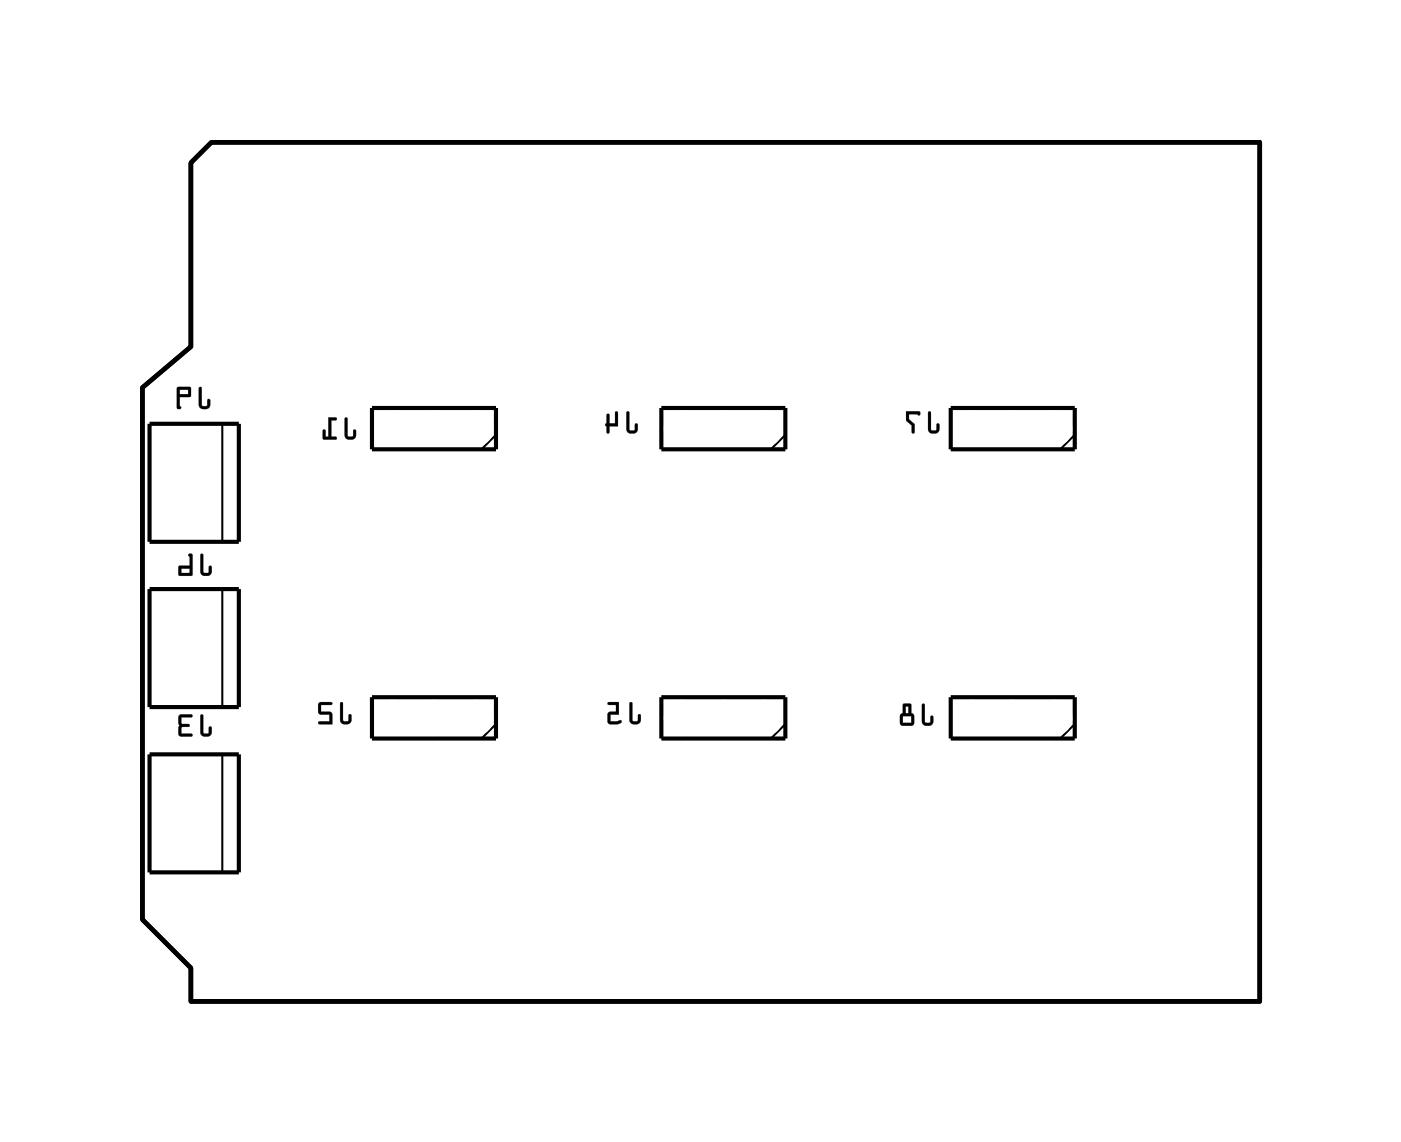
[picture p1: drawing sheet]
<svg xmlns="http://www.w3.org/2000/svg" width="86mm" height="70mm" viewBox="0 0 86 70" stroke-linecap="round" stroke-linejoin="round" font-family="sans-serif">
<path d="M11.7 10l1.3-1.3h64.4v52.9h-65.7v-2.1l-3-3v-32.7l3-2.5z" fill="none" stroke="#000" stroke-width=".28"/>
<path d="M11.7 10l1.3-1.3h64.4v52.9h-65.7v-2.1l-3-3v-32.7l3-2.5z" fill="none" stroke="#000" stroke-width=".06"/>
<path d="M9.2 26.1h5.5v7.2h-5.5zM9.2 36.2h5.5v7.3h-5.5zM22.9 25.1h7.6v2.5h-7.6zM40.6 25.1h7.7v2.5h-7.7zM58.4 25.1h7.6v2.5h-7.6zM9.2 46.4h5.5v7.2h-5.5zM22.9 42.9h7.6v2.5h-7.6zM40.6 42.9h7.7v2.5h-7.7zM58.4 42.9h7.6v2.5h-7.6z" fill="none" stroke="#000" stroke-width=".25"/>
<path d="M13.7 26.1v7.2M13.7 36.2v7.3M30.5 26.7l-.9 .9M48.3 26.7l-.9 .9M66 26.7l-.9 .9M13.7 46.4v7.2M30.5 44.5l-.9 .9M48.3 44.5l-.9 .9M66 44.5l-.9 .9" fill="none" stroke="#000" stroke-width=".13"/>
<g fill="#000">
<path d="M12.2 23.8v1.1a.36 .36 0 0 0 .4 .3 .36 .36 0 0 0 .3-.3v-.3l-.1-.1-.1 .1v.3h-.3v-1zM10.9 23.8v1.3h.1h.1l-.1-.1v-.6h.7v-.5l-.1-.1zM11 24h.6v.2h-.6z"/>
<path d="M12.2 23.8v1.1a.37 .37 0 0 0 .4 .3 .37 .37 0 0 0 .3-.3v-.3a.1 .1 0 0 0-.1-.1 .1 .1 0 0 0-.1 .1v.3h-.3v-1zM12.2 23.8l.2 .1v1l.3 .1 .1-.5 .1 .1v.3a.35 .35 0 0 1-.3 .2 .35 .35 0 0 1-.4-.2zM10.9 23.8v1.3l.1 .1a.09 .09 0 0 0 .1-.1 .09 .09 0 0 0-.1-.1v-.6h.7v-.5l-.1-.1zM10.9 23.8h.7l.1 .1v.5h-.7v.6l.1 .1h-.1h-.1zM11 24h.6v.2h-.6zM11 24v.2h.6v-.2z"/>
<path d="M12.3 34.1v1a.36 .36 0 0 0 .4 .3 .36 .36 0 0 0 .3-.3v-.3h-.1h-.1v.4h-.3v-1.1zM11.6 34.1l.1 .7h-.7v.6l.8-.1v-1.2v-.1zM11.1 35h.6v.2h-.6z"/>
<path d="M12.3 34.1v1a.37 .37 0 0 0 .4 .3 .37 .37 0 0 0 .3-.3v-.2a.1 .1 0 0 0-.1-.1 .1 .1 0 0 0-.1 .1v.3h-.3v-1.1zM12.3 34.1h.2v1.1h.3l.1-.4h.1v.3a.35 .35 0 0 1-.3 .3 .35 .35 0 0 1-.4-.3zM11.6 34.1l.1 .7h-.7v.6l.8-.1v-1.2v-.1zM11.6 34.1h.2v1.2l-.8 .1v-.6h.7zM11.1 35h.6v.2h-.6zM11.1 34.9v.3h.6v-.3z"/>
<path d="M21.2 25.7v1.1a.36 .36 0 0 0 .3 .2 .36 .36 0 0 0 .4-.2v-.3l-.1-.1-.1 .1v.3h-.3v-1.1zM20.2 25.7v1.1h-.2v-.3l-.1-.1-.1 .6h.8v-.1l-.2-.1v-1h.2l.1-.1z"/>
<path d="M21.2 25.7v1.1a.37 .37 0 0 0 .3 .2 .37 .37 0 0 0 .4-.2v-.3a.1 .1 0 0 0-.1-.1 .1 .1 0 0 0-.1 .1v.3h-.3v-1.1zM21.2 25.7h.1l.1 1.1h.3l.1-.4 .1 .1v.3a.35 .35 0 0 1-.4 .2 .35 .35 0 0 1-.3-.2zM20.2 25.7v1.1h-.2v-.3a.1 .1 0 0 0-.1-.1 .1 .1 0 0 0-.1 .1v.5h.8a.1 .1 0 0 0 .1-.1 .1 .1 0 0 0-.1-.1h-.2v-1h.2a.1 .1 0 0 0 .1 0 .1 .1 0 0 0-.1-.1zM20.2 25.7h.5l-.1 .1h-.3v1.1h.3v.1h-.8l.1-.6 .1 .1v.4h.2z"/>
<path d="M38.5 25.3v1.1a.36 .36 0 0 0 .3 .3 .36 .36 0 0 0 .4-.3v-.3l-.1-.1-.1 .1v.3h-.3v-1zM37.3 25.5v.5l-.1 .1 .2 .5v-.4h.6v-.8l-.1-.1h-.1v.7h-.4v-.5z"/>
<path d="M38.5 25.3v1.1a.37 .37 0 0 0 .3 .3 .37 .37 0 0 0 .4-.3v-.3a.1 .1 0 0 0-.1-.1 .1 .1 0 0 0-.1 .1v.3h-.3v-1zM38.5 25.3l.2 .1v1l.3 .1 .1-.5 .1 .1v.3a.35 .35 0 0 1-.4 .2 .35 .35 0 0 1-.3-.2zM37.3 25.5v.5a.09 .09 0 0 0-.1 .1 .09 .09 0 0 0 .1 .1v.4a.1 .1 0 0 0 .1 .1 .1 .1 0 0 0 .1-.1l-.1-.4h.6v-.8a.1 .1 0 0 0-.1-.1 .1 .1 0 0 0-.1 .1v.6h-.4v-.5zM37.3 25.5h.1v.5h.4v-.7h.1l.1 .1v.8h-.6v.4l-.2-.5 .1-.1z"/>
<path d="M57 25.3v1.1a.36 .36 0 0 0 .4 .3 .36 .36 0 0 0 .3-.3v-.3l-.1-.1-.1 .1v.3h-.3v-1zM55.7 25.3v.6l.3 .3v.4h.1l.1-.5-.4-.3v-.3h.6h.1v-.2z"/>
<path d="M57 25.3v1.1a.37 .37 0 0 0 .4 .3 .37 .37 0 0 0 .3-.3v-.3a.1 .1 0 0 0-.1-.1 .1 .1 0 0 0-.1 .1v.3h-.3v-1zM57.1 25.3l.1 .1v1l.3 .1 .1-.5 .1 .1v.3a.35 .35 0 0 1-.3 .2 .35 .35 0 0 1-.4-.2zM55.7 25.3v.6l.3 .3v.4a.1 .1 0 0 0 .1 .1 .1 .1 0 0 0 .1-.1v-.5l-.4-.3v-.3h.6h.1v-.2zM55.7 25.3h.8v.2h-.1h-.6v.3l.4 .3-.1 .5h-.1v-.4l-.3-.3z"/>
<path d="M12.3 43.9v1.1a.36 .36 0 0 0 .4 .3 .36 .36 0 0 0 .3-.3v-.3h-.1h-.1v.4l-.3-.1v-1zM11 44v1.2l.1 .1h.7v-.2h-.7l.1-.4h.4l.1-.1-.1-.1h-.4l-.1-.4h.6l.1-.1z"/>
<path d="M12.3 43.9v1.1a.37 .37 0 0 0 .4 .3 .37 .37 0 0 0 .3-.3v-.3a.1 .1 0 0 0-.1-.1 .1 .1 0 0 0-.1 .1v.4h-.3v-1.1zM12.3 43.9l.2 .1v1.1h.3l.1-.4h.1v.3a.35 .35 0 0 1-.3 .3 .35 .35 0 0 1-.4-.3zM11 44v1.2l.1 .1h.6a.1 .1 0 0 0 .1-.1 .1 .1 0 0 0-.1-.1h-.6l.1-.4h.4a.1 .1 0 0 0 .1-.1 .1 .1 0 0 0-.1-.1h-.4l-.1-.4h.6a.1 .1 0 0 0 .1-.1 .1 .1 0 0 0-.1-.1zM11 44h.8l-.1 .1h-.6l.1 .4h.4v.1v.1h-.4l-.1 .4h.7v.2h-.7l-.1-.1z"/>
<path d="M20.9 43.2v1.1a.36 .36 0 0 0 .3 .2 .36 .36 0 0 0 .4-.2v-.3l-.1-.1-.1 .1v.3h-.3v-1.1zM19.6 43.2v.6l.1 .1h.5v.4h-.6v.2h.8v-.7h-.7v-.5h.6l.1-.1z"/>
<path d="M20.9 43.2v1.1a.37 .37 0 0 0 .3 .2 .37 .37 0 0 0 .4-.2v-.3a.1 .1 0 0 0-.1-.1 .1 .1 0 0 0-.1 .1v.3h-.3v-1.1zM20.9 43.2h.2v1.1h.3l.1-.4 .1 .1v.3a.35 .35 0 0 1-.4 .2 .35 .35 0 0 1-.3-.2zM19.6 43.2v.7h.6v.4h-.6a.1 .1 0 0 0-.1 .1 .1 .1 0 0 0 .1 .1h.8v-.7h-.7v-.5h.6a.1 .1 0 0 0 .1-.1 .1 .1 0 0 0-.1 0zM19.6 43.2h.8l-.1 .1h-.6v.5h.7v.7h-.8v-.1h.6v-.5h-.5l-.1-.1z"/>
<path d="M38.7 43.2v1.1a.36 .36 0 0 0 .3 .2 .36 .36 0 0 0 .4-.2v-.3l-.1-.1-.1 .1v.3h-.3v-1.1zM37.4 43.2v.1h.4v.5h-.4l-.1 .6 .2 .1h.4a.15 .15 0 0 0 .2 0 .15 .15 0 0 0 0-.2h-.6v-.4h.5v-.7z"/>
<path d="M38.7 43.2v1.1a.37 .37 0 0 0 .3 .2 .37 .37 0 0 0 .4-.2v-.3a.1 .1 0 0 0-.1-.1 .1 .1 0 0 0-.1 .1v.3h-.3v-1.1zM38.7 43.2h.1l.1 1.1h.3l.1-.4 .1 .1v.3a.35 .35 0 0 1-.4 .2 .35 .35 0 0 1-.3-.2zM37.3 43.2l.1 .1h.4v.5h-.4l-.1 .6 .2 .1h.6a.11 .11 0 0 0 .1-.2 .1 .1 0 0 0-.1 0h-.6v-.4h.5v-.7zM37.4 43.2h.6v.7h-.5v.5l.6-.1h.1l-.1 .1-.6 .1-.2-.1 .1-.6h.5v-.5h-.5z"/>
<path d="M56.7 43.3l-.1 1.1a.36 .36 0 0 0 .4 .2 .36 .36 0 0 0 .3-.2v-.4h-.1l-.1 .4h-.3v-1.1zM55.5 43.3v.5l-.2 .2v.5l.2 .1h.6l.1-.2v-.4l-.2-.2v-.5zM55.5 44h.5v.4h-.5zM55.6 43.4h.2v.4h-.2z"/>
<path d="M56.7 43.3l-.1 1.1a.37 .37 0 0 0 .4 .2 .37 .37 0 0 0 .3-.2v-.3a.1 .1 0 0 0 0-.1 .1 .1 0 0 0-.1 .1l-.1 .3h-.2l-.1-1.1zM56.7 43.3h.1v1.1h.3l.2-.4v.1v.3a.35 .35 0 0 1-.3 .2 .35 .35 0 0 1-.3-.2zM55.5 43.3v.5l-.2 .2v.5l.2 .1h.6l.1-.2v-.4l-.2-.2v-.5zM55.5 43.3h.5v.6l.2 .1v.4l-.1 .2h-.6l-.2-.1v-.5l.2-.1zM55.5 44h.5v.4h-.5zM55.5 44v.4h.5v-.4zM55.6 43.4h.2v.4h-.2zM55.6 43.4v.5h.2v-.5z"/>
</g>
<circle cx="59.1" cy="11.1" r=".7" fill="#fff"/>
<circle cx="59.1" cy="11.1" r=".7" fill="none" stroke="#fff" stroke-width=".78" stroke-linecap="butt"/>
<circle cx="56.6" cy="11.1" r=".7" fill="#fff"/>
<circle cx="56.6" cy="11.1" r=".7" fill="none" stroke="#fff" stroke-width=".78" stroke-linecap="butt"/>
<circle cx="53.8" cy="11.1" r=".7" fill="#fff"/>
<circle cx="53.8" cy="11.1" r=".7" fill="none" stroke="#fff" stroke-width=".78" stroke-linecap="butt"/>
<circle cx="51.3" cy="11.1" r=".7" fill="#fff"/>
<circle cx="51.3" cy="11.1" r=".7" fill="none" stroke="#fff" stroke-width=".78" stroke-linecap="butt"/>
<circle cx="48.8" cy="11.1" r=".7" fill="#fff"/>
<circle cx="48.8" cy="11.1" r=".7" fill="none" stroke="#fff" stroke-width=".78" stroke-linecap="butt"/>
<circle cx="46.2" cy="11.1" r=".7" fill="#fff"/>
<circle cx="46.2" cy="11.1" r=".7" fill="none" stroke="#fff" stroke-width=".78" stroke-linecap="butt"/>
<circle cx="43.7" cy="11.1" r=".7" fill="#fff"/>
<circle cx="43.7" cy="11.1" r=".7" fill="none" stroke="#fff" stroke-width=".78" stroke-linecap="butt"/>
<circle cx="41.1" cy="11.1" r=".7" fill="#fff"/>
<circle cx="41.1" cy="11.1" r=".7" fill="none" stroke="#fff" stroke-width=".78" stroke-linecap="butt"/>
<circle cx="38.6" cy="11.1" r=".7" fill="#fff"/>
<circle cx="38.6" cy="11.1" r=".7" fill="none" stroke="#fff" stroke-width=".78" stroke-linecap="butt"/>
<circle cx="36.1" cy="11.1" r=".7" fill="#fff"/>
<circle cx="36.1" cy="11.1" r=".7" fill="none" stroke="#fff" stroke-width=".78" stroke-linecap="butt"/>
<circle cx="31.7" cy="11.1" r=".7" fill="#fff"/>
<circle cx="31.7" cy="11.1" r=".7" fill="none" stroke="#fff" stroke-width=".78" stroke-linecap="butt"/>
<circle cx="29.2" cy="11.1" r=".7" fill="#fff"/>
<circle cx="29.2" cy="11.1" r=".7" fill="none" stroke="#fff" stroke-width=".78" stroke-linecap="butt"/>
<circle cx="26.7" cy="11.1" r=".7" fill="#fff"/>
<circle cx="26.7" cy="11.1" r=".7" fill="none" stroke="#fff" stroke-width=".78" stroke-linecap="butt"/>
<circle cx="24.1" cy="11.1" r=".7" fill="#fff"/>
<circle cx="24.1" cy="11.1" r=".7" fill="none" stroke="#fff" stroke-width=".78" stroke-linecap="butt"/>
<circle cx="21.6" cy="11.1" r=".7" fill="#fff"/>
<circle cx="21.6" cy="11.1" r=".7" fill="none" stroke="#fff" stroke-width=".78" stroke-linecap="butt"/>
<circle cx="19" cy="11.1" r=".7" fill="#fff"/>
<circle cx="19" cy="11.1" r=".7" fill="none" stroke="#fff" stroke-width=".78" stroke-linecap="butt"/>
<circle cx="16.5" cy="11.1" r=".7" fill="#fff"/>
<circle cx="16.5" cy="11.1" r=".7" fill="none" stroke="#fff" stroke-width=".78" stroke-linecap="butt"/>
<circle cx="14" cy="11.1" r=".7" fill="#fff"/>
<circle cx="14" cy="11.1" r=".7" fill="none" stroke="#fff" stroke-width=".78" stroke-linecap="butt"/>
<circle cx="49.5" cy="59.4" r=".7" fill="#fff"/>
<circle cx="49.5" cy="59.4" r=".7" fill="none" stroke="#fff" stroke-width=".78" stroke-linecap="butt"/>
<circle cx="47" cy="59.4" r=".7" fill="#fff"/>
<circle cx="47" cy="59.4" r=".7" fill="none" stroke="#fff" stroke-width=".78" stroke-linecap="butt"/>
<circle cx="44.4" cy="59.4" r=".7" fill="#fff"/>
<circle cx="44.4" cy="59.4" r=".7" fill="none" stroke="#fff" stroke-width=".78" stroke-linecap="butt"/>
<circle cx="41.9" cy="59.4" r=".7" fill="#fff"/>
<circle cx="41.9" cy="59.4" r=".7" fill="none" stroke="#fff" stroke-width=".78" stroke-linecap="butt"/>
<circle cx="39.4" cy="59.4" r=".7" fill="#fff"/>
<circle cx="39.4" cy="59.4" r=".7" fill="none" stroke="#fff" stroke-width=".78" stroke-linecap="butt"/>
<circle cx="36.8" cy="59.4" r=".7" fill="#fff"/>
<circle cx="36.8" cy="59.4" r=".7" fill="none" stroke="#fff" stroke-width=".78" stroke-linecap="butt"/>
<circle cx="34.3" cy="59.4" r=".7" fill="#fff"/>
<circle cx="34.3" cy="59.4" r=".7" fill="none" stroke="#fff" stroke-width=".78" stroke-linecap="butt"/>
<circle cx="31.7" cy="59.4" r=".7" fill="#fff"/>
<circle cx="31.7" cy="59.4" r=".7" fill="none" stroke="#fff" stroke-width=".78" stroke-linecap="butt"/>
<circle cx="26.7" cy="59.4" r=".7" fill="#fff"/>
<circle cx="26.7" cy="59.4" r=".7" fill="none" stroke="#fff" stroke-width=".78" stroke-linecap="butt"/>
<circle cx="24.1" cy="59.4" r=".7" fill="#fff"/>
<circle cx="24.1" cy="59.4" r=".7" fill="none" stroke="#fff" stroke-width=".78" stroke-linecap="butt"/>
<circle cx="21.6" cy="59.4" r=".7" fill="#fff"/>
<circle cx="21.6" cy="59.4" r=".7" fill="none" stroke="#fff" stroke-width=".78" stroke-linecap="butt"/>
<circle cx="19" cy="59.4" r=".7" fill="#fff"/>
<circle cx="19" cy="59.4" r=".7" fill="none" stroke="#fff" stroke-width=".78" stroke-linecap="butt"/>
<circle cx="16.5" cy="59.4" r=".7" fill="#fff"/>
<circle cx="16.5" cy="59.4" r=".7" fill="none" stroke="#fff" stroke-width=".78" stroke-linecap="butt"/>
<circle cx="14" cy="59.4" r=".7" fill="#fff"/>
<circle cx="14" cy="59.4" r=".7" fill="none" stroke="#fff" stroke-width=".78" stroke-linecap="butt"/>
<circle cx="29.2" cy="26.4" r=".74" fill="#fff"/>
<circle cx="29.2" cy="26.4" r=".74" fill="none" stroke="#fff" stroke-width=".76" stroke-linecap="butt"/>
<circle cx="26.7" cy="26.4" r=".74" fill="#fff"/>
<circle cx="26.7" cy="26.4" r=".74" fill="none" stroke="#fff" stroke-width=".76" stroke-linecap="butt"/>
<circle cx="24.1" cy="26.4" r=".74" fill="#fff"/>
<circle cx="24.1" cy="26.4" r=".74" fill="none" stroke="#fff" stroke-width=".76" stroke-linecap="butt"/>
<circle cx="29.2" cy="44.1" r=".74" fill="#fff"/>
<circle cx="29.2" cy="44.1" r=".74" fill="none" stroke="#fff" stroke-width=".76" stroke-linecap="butt"/>
<circle cx="26.7" cy="44.1" r=".74" fill="#fff"/>
<circle cx="26.7" cy="44.1" r=".74" fill="none" stroke="#fff" stroke-width=".76" stroke-linecap="butt"/>
<circle cx="24.1" cy="44.1" r=".74" fill="#fff"/>
<circle cx="24.1" cy="44.1" r=".74" fill="none" stroke="#fff" stroke-width=".76" stroke-linecap="butt"/>
<path d="M10.7 51h1.5v1.5h-1.5z" fill="#fff"/>
<path d="M10.7 51h1.5v1.5h-1.5z" fill="none" stroke="#fff" stroke-width=".76" stroke-linecap="butt"/>
<circle cx="11.4" cy="51.8" r=".76" fill="#fff"/>
<circle cx="11.4" cy="51.8" r=".76" fill="none" stroke="#fff" stroke-width=".76" stroke-linecap="butt"/>
<circle cx="11.4" cy="48.3" r=".76" fill="#fff"/>
<circle cx="11.4" cy="48.3" r=".76" fill="none" stroke="#fff" stroke-width=".76" stroke-linecap="butt"/>
<circle cx="47" cy="26.4" r=".74" fill="#fff"/>
<circle cx="47" cy="26.4" r=".74" fill="none" stroke="#fff" stroke-width=".76" stroke-linecap="butt"/>
<circle cx="44.4" cy="26.4" r=".74" fill="#fff"/>
<circle cx="44.4" cy="26.4" r=".74" fill="none" stroke="#fff" stroke-width=".76" stroke-linecap="butt"/>
<circle cx="41.9" cy="26.4" r=".74" fill="#fff"/>
<circle cx="41.9" cy="26.4" r=".74" fill="none" stroke="#fff" stroke-width=".76" stroke-linecap="butt"/>
<circle cx="47" cy="44.1" r=".74" fill="#fff"/>
<circle cx="47" cy="44.1" r=".74" fill="none" stroke="#fff" stroke-width=".76" stroke-linecap="butt"/>
<circle cx="44.4" cy="44.1" r=".74" fill="#fff"/>
<circle cx="44.4" cy="44.1" r=".74" fill="none" stroke="#fff" stroke-width=".76" stroke-linecap="butt"/>
<circle cx="41.9" cy="44.1" r=".74" fill="#fff"/>
<circle cx="41.9" cy="44.1" r=".74" fill="none" stroke="#fff" stroke-width=".76" stroke-linecap="butt"/>
<path d="M10.7 40.8h1.5v1.6h-1.5z" fill="#fff"/>
<path d="M10.7 40.8h1.5v1.6h-1.5z" fill="none" stroke="#fff" stroke-width=".76" stroke-linecap="butt"/>
<circle cx="11.4" cy="41.6" r=".76" fill="#fff"/>
<circle cx="11.4" cy="41.6" r=".76" fill="none" stroke="#fff" stroke-width=".76" stroke-linecap="butt"/>
<circle cx="11.4" cy="38.1" r=".76" fill="#fff"/>
<circle cx="11.4" cy="38.1" r=".76" fill="none" stroke="#fff" stroke-width=".76" stroke-linecap="butt"/>
<circle cx="64.8" cy="26.4" r=".74" fill="#fff"/>
<circle cx="64.8" cy="26.4" r=".74" fill="none" stroke="#fff" stroke-width=".76" stroke-linecap="butt"/>
<circle cx="62.2" cy="26.4" r=".74" fill="#fff"/>
<circle cx="62.2" cy="26.4" r=".74" fill="none" stroke="#fff" stroke-width=".76" stroke-linecap="butt"/>
<circle cx="59.7" cy="26.4" r=".74" fill="#fff"/>
<circle cx="59.7" cy="26.4" r=".74" fill="none" stroke="#fff" stroke-width=".76" stroke-linecap="butt"/>
<circle cx="64.8" cy="44.1" r=".74" fill="#fff"/>
<circle cx="64.8" cy="44.1" r=".74" fill="none" stroke="#fff" stroke-width=".76" stroke-linecap="butt"/>
<circle cx="62.2" cy="44.1" r=".74" fill="#fff"/>
<circle cx="62.2" cy="44.1" r=".74" fill="none" stroke="#fff" stroke-width=".76" stroke-linecap="butt"/>
<circle cx="59.7" cy="44.1" r=".74" fill="#fff"/>
<circle cx="59.7" cy="44.1" r=".74" fill="none" stroke="#fff" stroke-width=".76" stroke-linecap="butt"/>
<path d="M10.7 30.7h1.5v1.5h-1.5z" fill="#fff"/>
<path d="M10.7 30.7h1.5v1.5h-1.5z" fill="none" stroke="#fff" stroke-width=".76" stroke-linecap="butt"/>
<circle cx="11.4" cy="31.4" r=".76" fill="#fff"/>
<circle cx="11.4" cy="31.4" r=".76" fill="none" stroke="#fff" stroke-width=".76" stroke-linecap="butt"/>
<circle cx="11.4" cy="27.9" r=".76" fill="#fff"/>
<circle cx="11.4" cy="27.9" r=".76" fill="none" stroke="#fff" stroke-width=".76" stroke-linecap="butt"/>
<circle cx="16.5" cy="44.1" r=".35" fill="#fff"/>
<circle cx="16.5" cy="44.1" r=".35" fill="none" stroke="#fff" stroke-width=".55"/>
<circle cx="64.8" cy="39.1" r=".35" fill="#fff"/>
<circle cx="64.8" cy="39.1" r=".35" fill="none" stroke="#fff" stroke-width=".55"/>
<circle cx="31.7" cy="28.9" r=".35" fill="#fff"/>
<circle cx="31.7" cy="28.9" r=".35" fill="none" stroke="#fff" stroke-width=".55"/>
</svg>
